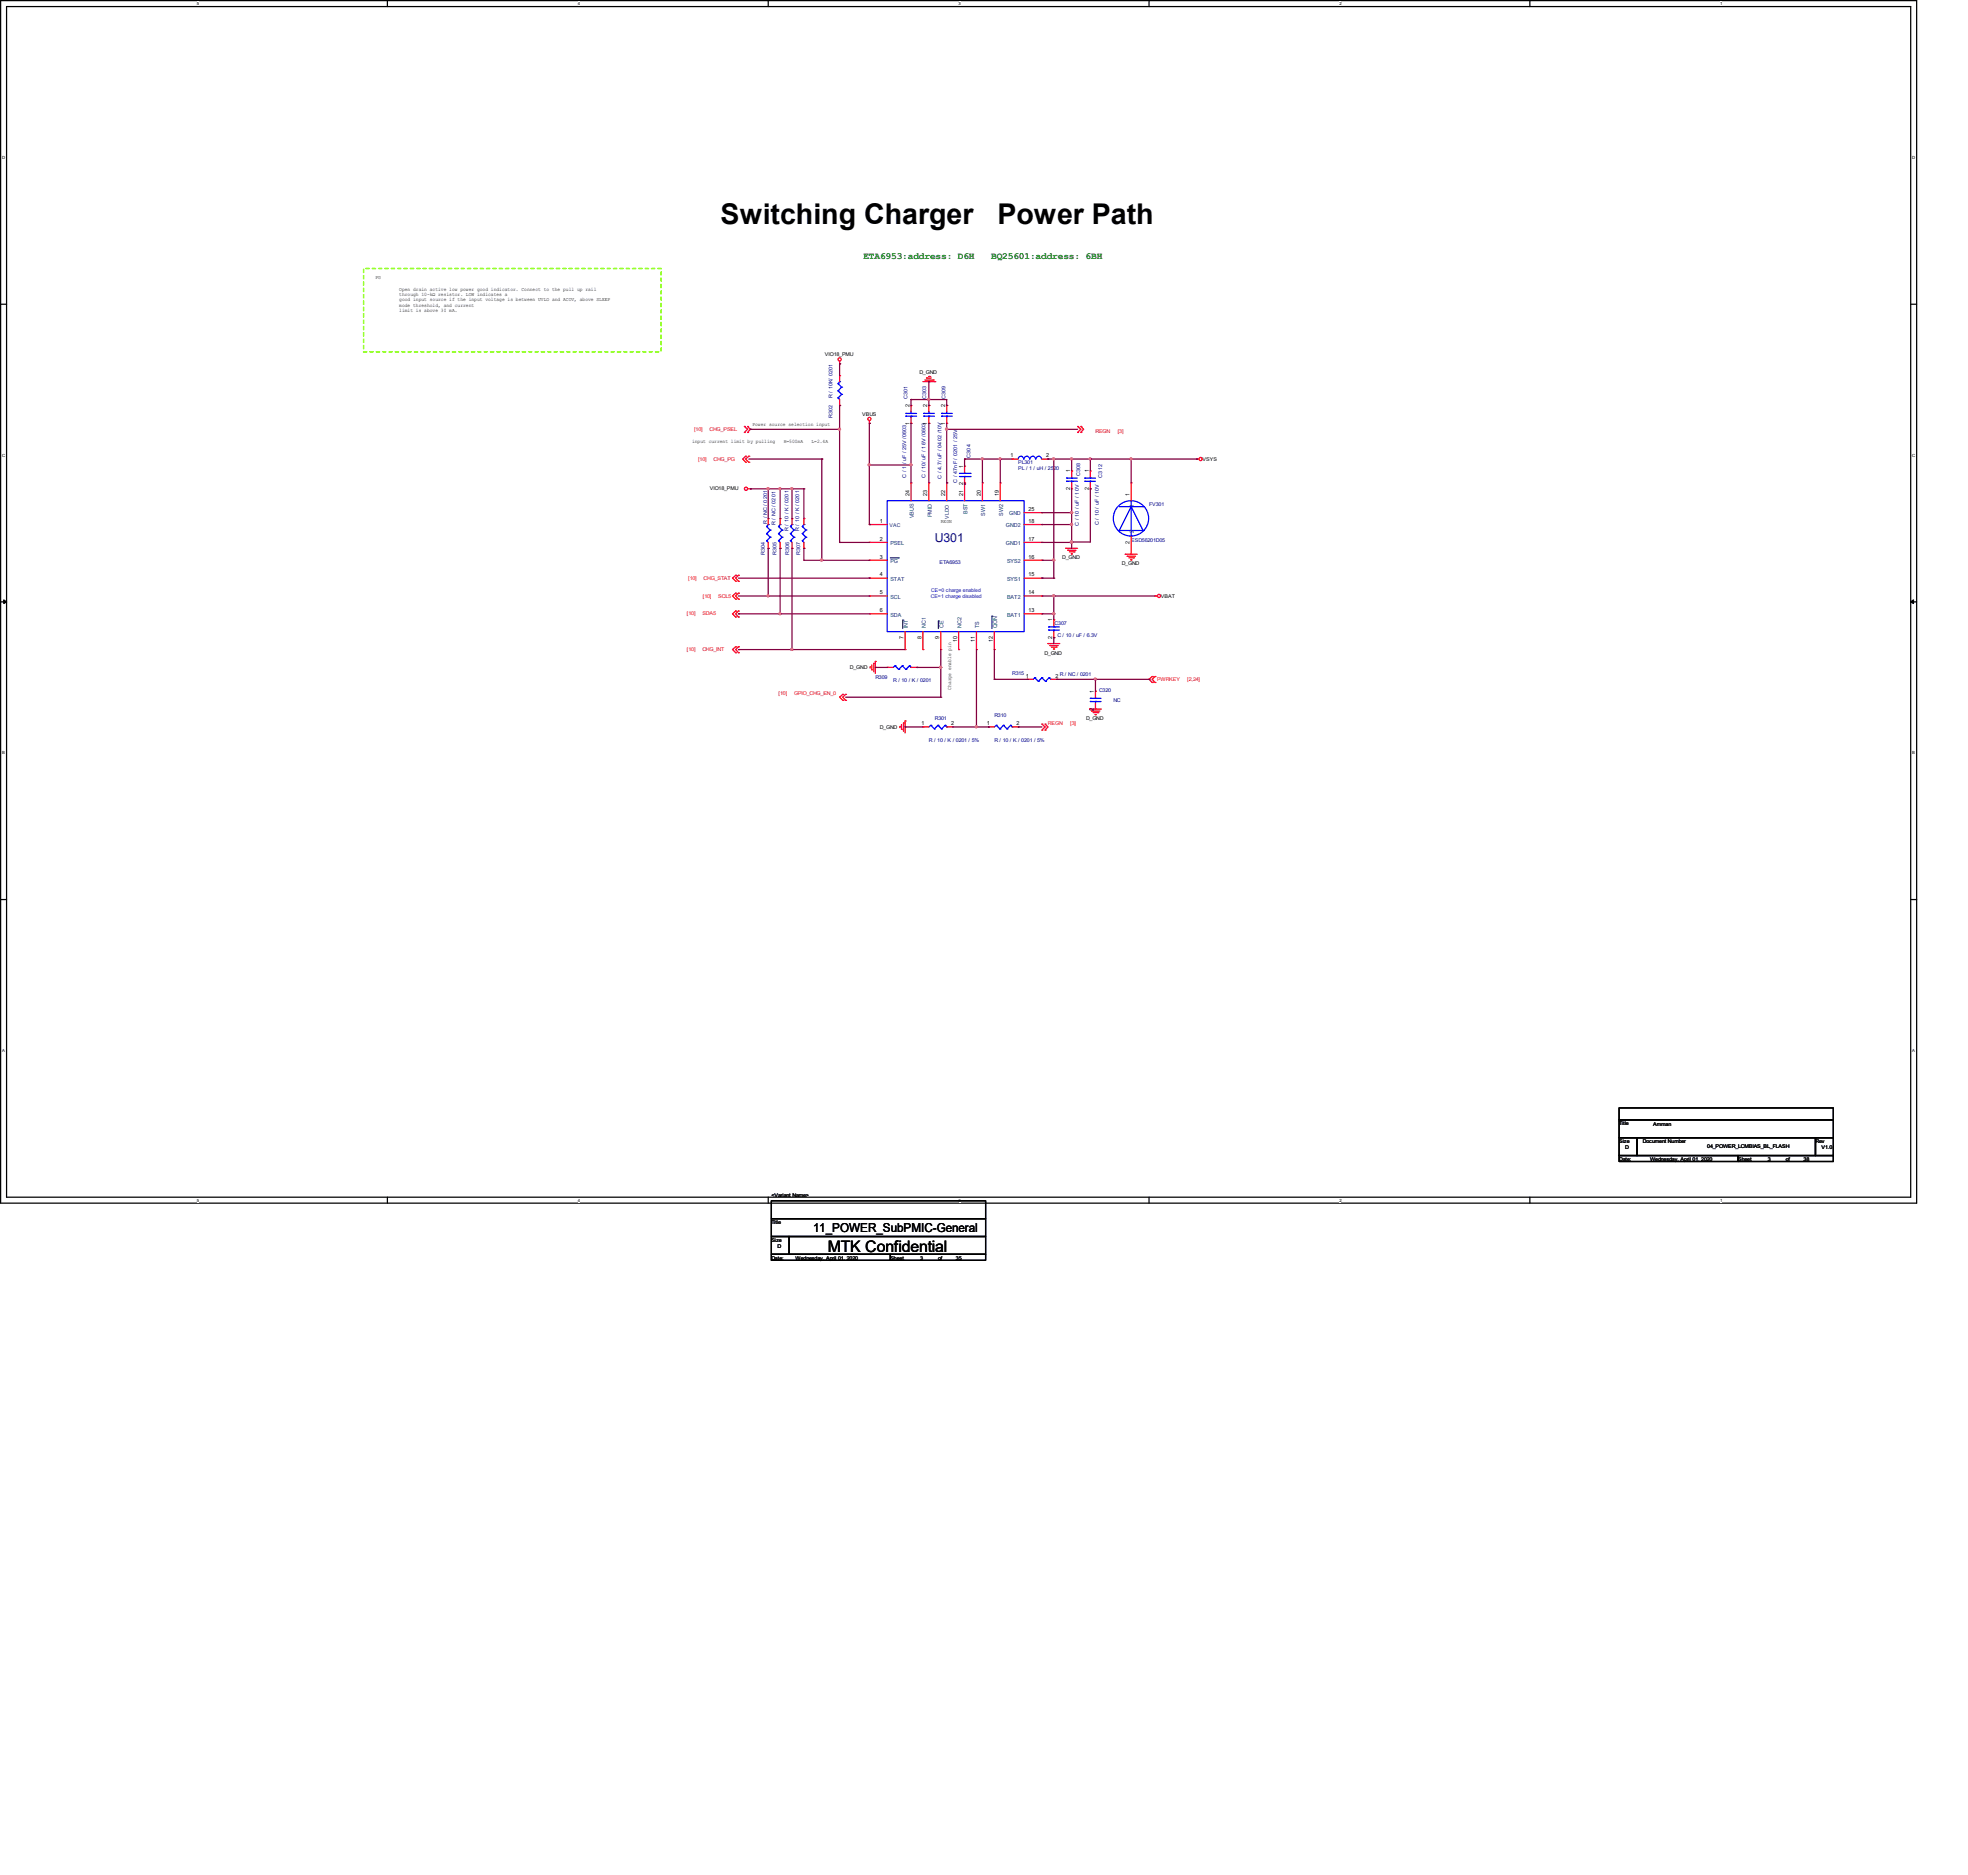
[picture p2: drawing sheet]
<svg xmlns="http://www.w3.org/2000/svg" width="210mm" height="200mm" viewBox="0 0 210 200" stroke-linecap="round" stroke-linejoin="round" font-family="sans-serif">
<defs><g id="words">
<g font-size="3">
<text x="76.9" y="23.9">Switching Charger</text>
<text x="106.4" y="23.9">Power Path</text>
</g>
<text font-size="1.7" x="88.3" y="133.5">MTK Confidential</text>
<text font-size="1.3" fill="#000080" x="99.8" y="57.8">U301</text>
<text font-size="1.3" x="86.8" y="131.4">11_POWER_SubPMIC-General</text>
<g font-size="1" fill="#008000">
<text x="92.1" y="27.6">ETA6953:address: D6H</text>
<text x="105.8" y="27.6">BQ25601:address: 6BH</text>
</g>
<g font-size=".6">
<text x="40.1" y="29.8">PG</text>
<text x="42.6" y="31.1">Open drain active low power good indicator. Connect to the pull up rail</text>
<text x="42.6" y="31.6">through 10-kΩ resistor. LOW indicates a</text>
<text x="42.6" y="32.2">good input source if the input voltage is between UVLO and ACOV, above SLEEP</text>
<text x="42.6" y="32.7">mode threshold, and current</text>
<text x="42.6" y="33.3">limit is above 30 mA.</text>
<text x="88" y="38">VIO18_PMU</text>
<text x="98.1" y="39.9">D_GND</text>
<text x="73.9" y="47.3">input current limit by pulling</text>
<text x="80.3" y="45.4">Power source selection input</text>
<text x="83.6" y="47.3">H=500mA</text>
<text x="86.6" y="47.3">L=2.4A</text>
<text x="92" y="44.4">VBUS</text>
<text x="97.1" y="45.3" transform="rotate(-90 97.1 45.3)">1</text>
<text x="97.1" y="43.4" transform="rotate(-90 97.1 43.4)">2</text>
<text x="99" y="43.4" transform="rotate(-90 99 43.4)">2</text>
<text x="99" y="45.3" transform="rotate(-90 99 45.3)">1</text>
<text x="100.9" y="45.3" transform="rotate(-90 100.9 45.3)">1</text>
<text x="100.9" y="43.4" transform="rotate(-90 100.9 43.4)">2</text>
<text x="75.8" y="52.3">VIO18_PMU</text>
<text x="97.1" y="52.9" transform="rotate(-90 97.1 52.9)">24</text>
<text x="99" y="52.9" transform="rotate(-90 99 52.9)">23</text>
<text x="100.9" y="52.9" transform="rotate(-90 100.9 52.9)">22</text>
<text x="102.8" y="49.9" transform="rotate(-90 102.8 49.9)">1</text>
<text x="102.8" y="52.9" transform="rotate(-90 102.8 52.9)">21</text>
<text x="102.8" y="51.8" transform="rotate(-90 102.8 51.8)">2</text>
<text x="104.7" y="52.9" transform="rotate(-90 104.7 52.9)">20</text>
<text x="106.6" y="52.9" transform="rotate(-90 106.6 52.9)">19</text>
<text x="107.8" y="48.8">1</text>
<text x="111.7" y="48.8">2</text>
<text x="114.2" y="52.3" transform="rotate(-90 114.2 52.3)">2</text>
<text x="114.2" y="50.4" transform="rotate(-90 114.2 50.4)">1</text>
<text x="116.2" y="52.3" transform="rotate(-90 116.2 52.3)">2</text>
<text x="116.2" y="50.4" transform="rotate(-90 116.2 50.4)">1</text>
<text x="120.5" y="52.9" transform="rotate(-90 120.5 52.9)">1</text>
<text x="128.3" y="49.1">VSYS</text>
<text x="93.9" y="55.8">1</text>
<text x="93.9" y="57.7">2</text>
<text x="93.9" y="59.6">3</text>
<text x="100.4" y="55.8">REGN</text>
<text x="109.8" y="59.6">16</text>
<text x="109.8" y="57.7">17</text>
<text x="109.8" y="55.8">18</text>
<text x="109.8" y="54.5">25</text>
<text x="113.4" y="59.7">D_GND</text>
<text x="120.5" y="58" transform="rotate(-90 120.5 58)">2</text>
<text x="93.9" y="61.5">4</text>
<text x="93.9" y="63.4">5</text>
<text x="93.9" y="65.3">6</text>
<text x="109.8" y="65.3">13</text>
<text x="109.8" y="63.4">14</text>
<text x="109.8" y="61.5">15</text>
<text x="119.7" y="60.3">D_GND</text>
<text x="123.9" y="63.7">VBAT</text>
<text x="90.7" y="71.4">D_GND</text>
<text x="96.4" y="68.2" transform="rotate(-90 96.4 68.2)">7</text>
<text x="98.3" y="68.2" transform="rotate(-90 98.3 68.2)">8</text>
<text x="100.2" y="68.2" transform="rotate(-90 100.2 68.2)">9</text>
<text x="102.1" y="68.5" transform="rotate(-90 102.1 68.5)">10</text>
<text x="104" y="68.5" transform="rotate(-90 104 68.5)">11</text>
<text x="105.9" y="68.5" transform="rotate(-90 105.9 68.5)">12</text>
<text x="111.4" y="69.8">D_GND</text>
<text x="112.3" y="68.2" transform="rotate(-90 112.3 68.2)">2</text>
<text x="112.3" y="66.3" transform="rotate(-90 112.3 66.3)">1</text>
<text x="93.9" y="77.7">D_GND</text>
<text x="98.3" y="77.4">1</text>
<text x="101.5" y="77.4">2</text>
<text x="101.5" y="73.6" transform="rotate(-90 101.5 73.6)">Charge enable pin</text>
<text x="105.3" y="77.4">1</text>
<text x="108.5" y="77.4">2</text>
<text x="109.5" y="72.3">1</text>
<text x="112.6" y="72.3">2</text>
<text x="115.9" y="76.8">D_GND</text>
<text x="116.7" y="75.8" transform="rotate(-90 116.7 75.8)">2</text>
<text x="116.7" y="73.9" transform="rotate(-90 116.7 73.9)">1</text>
<text x="172.8" y="120">Title</text>
<text x="172.8" y="121.9">Size</text>
<text x="172.8" y="123.8">Date:</text>
<text x="173.4" y="122.5">D</text>
<text x="175.3" y="121.9">Document Number</text>
<text x="176.1" y="123.8">Wednesday, April 01, 2020</text>
<text x="176.4" y="120.1">Amman</text>
<text x="182.2" y="122.5">04_POWER_LCMBIAS_BL_FLASH</text>
<text x="185.5" y="123.8">Sheet</text>
<text x="188.7" y="123.8">3</text>
<text x="190.6" y="123.8">of</text>
<text x="192.5" y="123.8">38</text>
<text x="193.7" y="121.9">Rev</text>
<text x="194.4" y="122.5">V1.0</text>
<text x="82.3" y="130.5">Title</text>
<text x="82.3" y="127.7">&lt;Variant Name&gt;</text>
<text x="82.3" y="132.5">Size</text>
<text x="82.3" y="134.4">Date:</text>
<text x="83" y="133.1">D</text>
<text x="84.9" y="134.4">Wednesday, April 01, 2020</text>
<text x="95" y="134.4">Sheet</text>
<text x="98.2" y="134.4">3</text>
<text x="100.1" y="134.4">of</text>
<text x="102" y="134.4">35</text>
</g>
<g font-size=".6" fill="#f00">
<text x="74.1" y="46">[10]</text>
<text x="75.7" y="46">CHG_PSEL</text>
<text x="116.9" y="46.2">REGN</text>
<text x="119.3" y="46.2">[3]</text>
<text x="74.5" y="49.1">[10]</text>
<text x="76.1" y="49.1">CHG_PG</text>
<text x="73.3" y="65.6">[10]</text>
<text x="73.4" y="61.8">[10]</text>
<text x="75" y="65.6">SDA5</text>
<text x="75" y="63.7">[10]</text>
<text x="75.1" y="61.8">CHG_STAT</text>
<text x="76.6" y="63.7">SCL5</text>
<text x="73.3" y="69.4">[10]</text>
<text x="75" y="69.4">CHG_INT</text>
<text x="83.1" y="74.2">[10]</text>
<text x="84.7" y="74.2">GPIO_CHG_EN_0</text>
<text x="111.8" y="77.3">REGN</text>
<text x="114.2" y="77.3">[3]</text>
<text x="123.5" y="72.6">PWRKEY</text>
<text x="126.7" y="72.6">[2,24]</text>
</g>
<g font-size=".6" fill="#000080">
<text x="88.8" y="44.6" transform="rotate(-90 88.8 44.6)">R302</text>
<text x="88.8" y="42.5" transform="rotate(-90 88.8 42.5)">R / 10K/ 0201</text>
<text x="96.8" y="42.6" transform="rotate(-90 96.8 42.6)">C301</text>
<text x="98.8" y="42.6" transform="rotate(-90 98.8 42.6)">C303</text>
<text x="100.9" y="42.6" transform="rotate(-90 100.9 42.6)">C309</text>
<text x="96.7" y="51" transform="rotate(-90 96.7 51)">C / 1 / uF / 25V /0603</text>
<text x="98.8" y="51" transform="rotate(-90 98.8 51)">C / 10/ uF / 16V /0603</text>
<text x="100.5" y="51.1" transform="rotate(-90 100.5 51.1)">C / 4.7/ uF / 0402 /10V</text>
<text x="102.1" y="51.5" transform="rotate(-90 102.1 51.5)">C / 47nF / 0201 / 25V</text>
<text x="103.6" y="48.8" transform="rotate(-90 103.6 48.8)">C304</text>
<text x="108.7" y="49.5">PL301</text>
<text x="108.7" y="50.1">PL / 1 / uH / 2520</text>
<text x="115.3" y="50.8" transform="rotate(-90 115.3 50.8)">C308</text>
<text x="117.6" y="50.9" transform="rotate(-90 117.6 50.9)">C312</text>
<text x="122.6" y="54">FV301</text>
<text x="81.6" y="59.2" transform="rotate(-90 81.6 59.2)">R304</text>
<text x="81.9" y="55.9" transform="rotate(-90 81.9 55.9)">R / NC / 0201</text>
<text x="82.7" y="56" transform="rotate(-90 82.7 56)">R / NC / 0201</text>
<text x="82.9" y="59.2" transform="rotate(-90 82.9 59.2)">R305</text>
<text x="84.1" y="56.7" transform="rotate(-90 84.1 56.7)">R / 10 / K / 0201</text>
<text x="84.2" y="59.2" transform="rotate(-90 84.2 59.2)">R306</text>
<text x="85.3" y="56.7" transform="rotate(-90 85.3 56.7)">R / 10 / K / 0201</text>
<text x="85.4" y="59.2" transform="rotate(-90 85.4 59.2)">R307</text>
<text x="115.1" y="56.1" transform="rotate(-90 115.1 56.1)">C / 10 / uF / 10V</text>
<text x="117.3" y="56" transform="rotate(-90 117.3 56)">C / 10 / uF / 10V</text>
<text x="120.7" y="57.8">ESD56201D05</text>
<text x="100.3" y="60.1">ETA6953</text>
<text x="108" y="72">R315</text>
<text x="112.5" y="66.6">C307</text>
<text x="112.8" y="67.9">C / 10 / uF / 6.3V</text>
<text x="93.4" y="72.4">R309</text>
<text x="95.3" y="72.8">R / 10 / K / 0201</text>
<text x="99.8" y="76.8">R301</text>
<text x="106.1" y="76.5">R310</text>
<text x="113.1" y="72.1">R / NC / 0201</text>
<text x="117.3" y="73.9">C320</text>
<text x="118.8" y="74.9">NC</text>
<text x="99.1" y="79.1">R / 10 / K / 0201 / 5%</text>
<text x="106.1" y="79.1">R / 10 / K / 0201 / 5%</text>
</g>
<g font-size=".6" fill="#004080">
<text x="94.9" y="56.2">VAC</text>
<text x="95" y="58.1">PSEL</text>
<text x="97.5" y="55.3" transform="rotate(-90 97.5 55.3)">VBUS</text>
<text x="99.4" y="55.2" transform="rotate(-90 99.4 55.2)">PMID</text>
<text x="101.2" y="55.3" transform="rotate(-90 101.2 55.3)">VLDO</text>
<text x="103.2" y="54.8" transform="rotate(-90 103.2 54.8)">BST</text>
<text x="105.1" y="55" transform="rotate(-90 105.1 55)">SW1</text>
<text x="107" y="55" transform="rotate(-90 107 55)">SW2</text>
<text x="107.3" y="58.1">GND1</text>
<text x="107.3" y="56.2">GND2</text>
<text x="107.7" y="55">GND</text>
<text x="121" y="56.9" transform="rotate(-90 121 56.9)">2</text>
<text x="121" y="54.1" transform="rotate(-90 121 54.1)">1</text>
<text x="95" y="60.1">PG</text>
<text x="95" y="62">STAT</text>
<text x="95" y="63.9">SCL</text>
<text x="95" y="65.8">SDA</text>
<text x="107.5" y="60.1">SYS2</text>
<text x="107.5" y="65.8">BAT1</text>
<text x="107.5" y="63.9">BAT2</text>
<text x="107.5" y="62">SYS1</text>
<text x="96.9" y="67" transform="rotate(-90 96.9 67)">INT</text>
<text x="98.8" y="67" transform="rotate(-90 98.8 67)">NC1</text>
<text x="100.7" y="67" transform="rotate(-90 100.7 67)">CE</text>
<text x="102.6" y="67" transform="rotate(-90 102.6 67)">NC2</text>
<text x="104.5" y="67" transform="rotate(-90 104.5 67)">TS</text>
<text x="106.4" y="67" transform="rotate(-90 106.4 67)">QON</text>
</g>
<g font-size=".6" fill="#00f">
<text x="99.3" y="63.7">CE=1 charge disabled</text>
<text x="99.4" y="63.1">CE=0 charge enabled</text>
</g>
<g font-size=".5">
<text x="21" y=".5">5</text>
<text x="61.7" y=".5">4</text>
<text x="102.3" y=".5">3</text>
<text x="142.9" y=".5">2</text>
<text x="183.6" y=".5">1</text>
<text x=".2" y="17">D</text>
<text x="204.1" y="17">D</text>
<text x=".2" y="48.7">C</text>
<text x="204.1" y="48.7">C</text>
<text x=".2" y="80.5">B</text>
<text x="204.1" y="80.5">B</text>
<text x=".2" y="112.2">A</text>
<text x="204.1" y="112.2">A</text>
<text x="21" y="128.2">5</text>
<text x="61.7" y="128.2">4</text>
<text x="102.3" y="128.2">3</text>
<text x="142.9" y="128.2">2</text>
<text x="183.6" y="128.2">1</text>
</g>
</g></defs>
<path d="M.1 .1h204.4v128.2h-204.4zM.7 .7h203.2v127h-203.2z" fill="none" stroke="#000" stroke-width=".13"/>
<g fill="#fff">
<path d="M21 .2h.2v.5h-.2z"/>
<path d="M21 127.8h.2v.5h-.2z"/>
</g>
<path d="M41.3 .1v.6M41.3 127.7v.6" fill="none" stroke="#000" stroke-width=".13"/>
<g fill="#fff">
<path d="M61.7 .2h.2v.5h-.2z"/>
<path d="M61.7 127.8h.2v.5h-.2z"/>
</g>
<path d="M82 .1v.6M82 127.7v.6" fill="none" stroke="#000" stroke-width=".13"/>
<g fill="#fff">
<path d="M102.3 .2h.2v.5h-.2z"/>
<path d="M102.3 127.8h.2v.5h-.2z"/>
</g>
<path d="M122.6 .1v.6M122.6 127.7v.6" fill="none" stroke="#000" stroke-width=".13"/>
<g fill="#fff">
<path d="M142.9 .2h.3v.5h-.3z"/>
<path d="M142.9 127.8h.3v.5h-.3z"/>
</g>
<path d="M163.3 .1v.6M163.3 127.7v.6" fill="none" stroke="#000" stroke-width=".13"/>
<g fill="#fff">
<path d="M183.6 .2h.2v.5h-.2z"/>
<path d="M183.6 127.8h.2v.5h-.2z"/>
<path d="M.2 16.6h.3v.5h-.3z"/>
<path d="M204.1 16.6h.3v.5h-.3z"/>
<path d="M.2 48.3h.3v.5h-.3z"/>
<path d="M204.1 48.3h.3v.5h-.3z"/>
</g>
<path d="M.1 32.5h.6M203.9 32.5h.6" fill="none" stroke="#000" stroke-width=".13"/>
<g fill="#fff">
<path d="M.2 80.1h.3v.5h-.3z"/>
<path d="M204.1 80.1h.2v.5h-.2z"/>
</g>
<path d="M.1 64.2h.6M203.9 64.2h.6" fill="none" stroke="#000" stroke-width=".13"/>
<path d="M.4 64l.3 .2-.3 .2zM203.9 64.2l.3-.2v.4z" fill="#000" stroke="#000" stroke-width=".13"/>
<g fill="#fff">
<path d="M.2 111.8h.3v.5h-.3z"/>
<path d="M204.1 111.8h.3v.5h-.3z"/>
</g>
<g fill="none" stroke="#000" stroke-width=".13">
<path d="M.1 96h.6M203.9 96h.6M172.8 118.2h22.8v1.2h-22.8zM172.8 119.4h22.8v2h-22.8zM82.3 131.9h1.9v1.9h-1.9zM82.3 128.1h22.9v1.9h-22.9zM82.3 130h22.9v1.9h-22.9zM82.3 133.8h12.7v.6h-12.7zM84.2 131.9h21v1.9h-21zM95 133.8h10.2v.6h-10.2zM172.8 121.4h1.9v1.9h-1.9zM172.8 123.3h12.7v.6h-12.7z"/>
<path d="M174.7 121.4h19v1.9h-19zM185.5 123.3h10.1v.6h-10.1zM193.7 121.4h1.9v1.9h-1.9z"/>
</g>
<path d="M38.8 28.6h31.8v8.9h-31.8z" fill="none" stroke="#80ff00" stroke-width=".17" stroke-dasharray=".3 .3"/>
<g fill="none" stroke="#f00" stroke-width=".13">
<path d="M89.6 38.8h.1M89.6 38.5v.3M79.4 45.5h.1M79.4 46.1h.1M79.4 45.5l.4 .3-.4 .3M79.6 49.3h.1M79.6 48.7h.1M79.6 48.7l-.3 .3 .3 .3M79.8 46.1h.1M79.8 45.5h.1M79.8 45.5l.3 .3-.3 .3M79.8 52.1h.3"/>
<path d="M79.9 49.3h.1M79.9 48.7h.1M79.9 48.7l-.3 .3 .3 .3M80.1 52.1h.1M82 58.5h.1M82 55.3h.1M82 55.3v.7M82 57.9v.6M83.2 58.5h.1M83.2 55.3h.1M83.2 55.3v.7M83.2 57.9v.6"/>
<path d="M84.5 58.5h.1M84.5 55.3h.1M84.5 55.3v.6M84.5 57.9v.6M85.8 58.5h.1M85.8 55.3h.1M85.8 55.3v.6M85.8 57.9v.6M89.6 43.2h.1M89.6 40.1h.1M89.6 40.1v.6M89.6 42.6v.6"/>
<path d="M92.8 59.8h.1M92.8 59.8h1.9M92.8 56h.1M92.8 57.9h.1M92.8 56h1.9M92.8 57.9h1.9M92.8 45.2h.1M92.8 44.9v.3M97.2 43.3h.1M97.2 45.2h.1M97.2 43.3v.6M97.2 44.5v.7"/>
<path d="M97.2 51.5h.1M97.2 51.5v1.9M98.5 40.7h1.3M98.7 40.5h.9M98.9 40.3h.1M98.9 40.3h.5M99.1 40.2h.1M99.1 51.5h.1M99.1 51.5v1.9M99.1 45.2h.1M99.1 44.5v.7M99.1 43.2h.1"/>
<path d="M99.1 43.2v.7M99.2 40.2h.1M99.6 40.5h.1M99.8 40.7h.1M101 51.5h.1M101 51.5v1.9M101 43.2h.1M101 45.2h.1M101 43.2v.7M101 44.5v.7M102.9 49.7h.1M102.9 49.7v.7"/>
<path d="M102.9 51.6h.1M102.9 51v2.4M102.9 51.5h.1M104.8 51.5h.1M104.8 51.5v1.9M106.7 51.5h.1M106.7 51.5v1.9M108 49h.1M108 49h.6M109.3 54.7h1.9M109.3 56h1.9M109.3 57.9h1.9"/>
<path d="M109.3 59.8h1.9M111.2 54.7h.1M111.2 59.8h.1M111.2 57.9h.1M111.2 56h.1M111.2 49h.6M111.8 49h.1M113.7 58.5h.1M113.7 58.5h1.3M113.9 58.7h.1M113.9 58.7h.9M114.1 58.9h.5"/>
<path d="M114.3 59.1h.1M114.3 59.1h.2M114.4 52.1h.1M114.4 50.2h.1M114.4 50.2v.7M114.4 51.5v.6M114.6 58.9h.1M115 45.5h.1M115 46.1h.1M115 45.5l.3 .3-.3 .3M115.3 45.5h.1M115.3 46.1h.1"/>
<path d="M115.3 45.5l.3 .3-.3 .3M116.4 52.1h.1M116.4 50.2h.1M116.4 50.2v.7M116.4 51.5v.6M120.1 59.1h.1M120.1 59.1h1.3M120.3 59.3h.1M120.3 59.3h.9M120.5 59.5h.5M120.7 59.7h.1M120.7 51.5h.1"/>
<path d="M120.7 59.1h.1M120.7 51.5v1.9M120.7 57.2v1.9M121 59.5h.1M127.7 49h.1M127.7 49h.3M78.5 69.6h.1M78.5 69h.1M78.5 69l-.3 .3 .3 .3M78.5 62h.1M78.5 61.4h.1M78.5 63.9h.1"/>
<path d="M78.5 63.3h.1M78.5 65.8h.1M78.5 65.2h.1M78.5 61.4l-.3 .3 .3 .3M78.5 63.3l-.3 .3 .3 .3M78.5 65.2l-.3 .3 .3 .3M78.8 69.6h.1M78.8 69h.1M78.8 69l-.3 .3 .3 .3M78.8 62h.1M78.8 61.4h.1M78.8 63.9h.1"/>
<path d="M78.8 63.3h.1M78.8 65.8h.1M78.8 65.2h.1M78.8 61.4l-.3 .3 .3 .3M78.8 63.3l-.3 .3 .3 .3M78.8 65.2l-.3 .3 .3 .3M89.9 74.1h.1M89.9 74.7h.1M89.9 74.1l-.3 .3 .3 .3M90.2 74.1h.1M90.2 74.7h.1M90.2 74.1l-.3 .3 .3 .3"/>
<path d="M92.8 61.7h.1M92.8 63.6h.1M92.8 65.5h.1M92.8 63.6h1.9M92.8 61.7h1.9M92.8 65.5h1.9M92.9 71.1h.1M92.9 71.1v.2M93 71.4h.1M93 70.9v.5M93.2 70.8h.1M93.2 70.8v.9"/>
<path d="M93.4 70.6h.1M93.4 70.6v1.2M94.7 71.2h.1M94.7 71.2h.6M96 77.5h.1M96 77.5v.1M96.2 77.8h.1M96.2 77.3v.5M96.4 77.1h.1M96.4 77.1v.9M96.6 69.3h.1M96.6 67.4v1.9"/>
<path d="M96.6 76.9h.1M96.6 76.9v1.3M97.2 71.2h.7M97.9 71.2h.1M98.5 69.3h.1M98.5 67.4v1.9M98.5 77.5h.1M98.5 77.5h.6M100.4 69.3h.1M100.4 67.4v1.9M101 77.5h.7M101.7 77.5h.1"/>
<path d="M102.3 69.3h.1M102.3 67.4v1.9M104.2 69.3h.1M104.2 67.4v1.9M105.5 77.5h.1M105.5 77.5h.6M106.1 69.3h.1M106.1 67.4v1.9M108 77.5h.6M108.6 77.5h.1M109.3 63.6h1.9M109.3 61.7h1.9"/>
<path d="M109.3 65.5h1.9M109.6 72.5h.1M109.6 72.5h.7M111.2 65.5h.1M111.2 63.6h.1M111.2 61.7h.1M111.2 77.2h.1M111.2 77.9h.1M111.2 77.2l.3 .3-.3 .4M111.5 77.2h.1M111.5 77.9h.1M111.5 77.2l.3 .3-.3 .4"/>
<path d="M111.8 68.6h.1M111.8 68.6h1.3M112 68.9h.1M112 68.9h.9M112.2 72.5h.6M112.2 69h.5M112.4 69.2h.1M112.5 68h.1M112.5 66.1h.1M112.5 66.1v.6M112.5 67.4v.6M112.7 69h.1"/>
<path d="M112.8 72.5h.1M116.3 75.6h.1M116.3 75.6h1.2M116.5 75.8h.1M116.5 75.8h.9M116.7 76h.5M116.9 76.2h.1M116.9 75.6h.1M116.9 73.7h.1M116.9 73.7v.7M116.9 75v.6M117.2 76h.1"/>
<path d="M123 72.8h.1M123 72.2h.1M123 72.2l-.4 .3 .4 .3M123.3 72.2h.1M123.3 72.8h.1M123.3 72.2l-.3 .3 .3 .3M123.3 63.6h.1M123.3 63.6h.2"/>
<circle cx="89.6" cy="38.3" r=".17"/>
<circle cx="79.6" cy="52.1" r=".17"/>
<circle cx="92.8" cy="44.7" r=".17"/>
<circle cx="128.1" cy="49" r=".17"/>
<circle cx="123.7" cy="63.6" r=".17"/>
</g>
<g fill="none" stroke="#00f" stroke-width=".13">
<path d="M81.8 57.7h.1M81.8 56.9h.1M81.8 56.2h.1M81.8 57.7l.2 .2M81.8 56.9l.4 .4M81.8 56.2l.4 .3M82 56h.1M82 56l-.2 .2M82.2 57.3h.1M82.2 56.5h.1M82.2 57.3l-.4 .4M82.2 56.5l-.4 .4"/>
<path d="M83.1 57.7h.1M83.1 56.9h.1M83.1 56.2h.1M83.1 57.7l.1 .2M83.1 56.9l.4 .4M83.1 56.2l.4 .3M83.2 56h.1M83.2 56l-.1 .2M83.5 57.3h.1M83.5 56.5h.1M83.5 57.3l-.4 .4M83.5 56.5l-.4 .4"/>
<path d="M84.4 57.7h.1M84.4 56.9h.1M84.4 56.2h.1M84.4 57.7l.1 .2M84.4 56.9l.3 .4M84.4 56.2l.3 .3M84.5 55.9h.1M84.5 55.9l-.1 .3M84.7 57.3h.1M84.7 56.5h.1M84.7 57.3l-.3 .4M84.7 56.5l-.3 .4"/>
<path d="M85.6 57.7h.1M85.6 56.9h.1M85.6 56.2h.1M85.6 57.7l.2 .2M85.6 56.9l.4 .4M85.6 56.2l.4 .3M85.8 55.9h.1M85.8 55.9l-.2 .3M86 57.3h.1M86 56.5h.1M86 57.3l-.4 .4M86 56.5l-.4 .4"/>
<path d="M89.4 42.4h.1M89.4 41.7h.1M89.4 40.9h.1M89.4 42.4l.2 .2M89.4 41.7l.4 .4M89.4 40.9l.4 .4M89.6 40.7h.1M89.6 40.7l-.2 .2M89.8 42.1h.1M89.8 41.3h.1M89.8 42.1l-.4 .3M89.8 41.3l-.4 .4"/>
<path d="M94.7 53.4h14.6v14h-14.6zM96.7 44.1h.1M96.7 44.4h.1M96.7 44.1h1.1M96.7 44.4h1.1M97.2 44.4h.1M97.2 44.1h.1M97.2 43.9v.2M97.2 44.4v.1M98.6 44.1h.1M98.6 44.4h.1M98.6 44.1h1.1"/>
<path d="M98.6 44.4h1.1M99.1 44.4h.1M99.1 44.1h.1M99.1 43.9v.2M99.1 44.4v.1M100.5 44.1h.1M100.5 44.4h.1M100.5 44.1h1.1M100.5 44.4h1.1M101 44.4h.1M101 44.1h.1M101 43.9v.2"/>
<path d="M101 44.4v.1M102.4 50.8h1.1M102.4 50.5h1.1M102.9 50.5h.1M102.9 50.8h.1M102.9 50.4v.1M102.9 50.8v.2M103.5 50.8h.1M103.5 50.5h.1M108.6 49a.3 .3 0 0 1 .3-.3 .3 .3 0 0 1 .3 .3M109.3 49a.3 .3 0 0 1 .3-.3 .3 .3 0 0 1 .3 .3M109.9 49a.3 .3 0 0 1 .3-.3 .3 .3 0 0 1 .3 .3"/>
<path d="M110.6 49a.3 .3 0 0 1 .3-.3 .3 .3 0 0 1 .2 .3M113.8 51.3h.1M113.8 51h.1M113.8 51.3h1.2M113.8 51h1.2M114.4 51h.1M114.4 51.3h.1M114.4 50.9v.1M114.4 51.3v.2M115.8 51.3h.1M115.8 51h.1M115.8 51.3h1.1"/>
<path d="M115.8 51h1.1M116.4 51h.1M116.4 51.3h.1M116.4 50.9v.1M116.4 51.3v.2M119.4 56.6h.1M119.4 54h2.6M119.4 56.6l1.3-2.6 1.3 2.6M119.4 56.6h2.6M120.7 57.2h.1M120.7 53.4v3.8M122 54h.1"/>
<path d="M122 56.6h.1M95.5 71h.1M95.5 71l-.2 .2M95.5 71l.4 .4M95.9 71.4h.1M96.3 71h.1M96.3 71l-.4 .4M96.3 71l.4 .4M96.7 71.4h.1M97.1 71h.1M97.1 71l-.4 .4M97.1 71l.1 .2"/>
<path d="M97.2 71.2h.1M99.3 77.4h.1M99.3 77.4l-.2 .1M99.3 77.4l.4 .4M99.7 77.8h.1M100.1 77.4h.1M100.1 77.4l-.4 .4M100.1 77.4l.4 .4M100.5 77.8h.1M100.9 77.4h.1M100.9 77.4l-.4 .4M100.9 77.4l.1 .1"/>
<path d="M101 77.5h.1M106.3 77.4h.1M106.3 77.4l-.2 .1M106.3 77.4l.4 .4M106.7 77.8h.1M107.1 77.4h.1M107.1 77.4l-.4 .4M107.1 77.4l.4 .4M107.5 77.8h.1M107.8 77.4h.1M107.8 77.4l-.3 .4M107.8 77.4l.2 .1"/>
<path d="M108 77.5h.1M110.4 72.3h.1M110.4 72.3l-.1 .2M110.4 72.3l.4 .4M110.8 72.7h.1M111.2 72.3h.1M111.2 72.3l-.4 .4M111.2 72.3l.4 .4M111.6 72.7h.1M111.9 67.2h.1M111.9 66.9h.1M111.9 67.2h1.2"/>
<path d="M111.9 66.9h1.2M112 72.3h.1M112 72.3l-.4 .4M112 72.3l.2 .2M112.2 72.5h.1M112.5 66.9h.1M112.5 67.2h.1M112.5 66.7v.2M112.5 67.2v.2M116.4 74.8h.1M116.4 74.5h.1M116.4 74.8h1.1"/>
<path d="M116.4 74.5h1.1M116.9 74.5h.1M116.9 74.8h.1M116.9 74.4v.1M116.9 74.8v.2"/>
<circle cx="120.7" cy="55.3" r="1.88"/>
</g>
<path d="M95 59.5h.9M95.9 59.5h.1M96.3 66.2h.1M96.3 66.2v.8M100.1 66.2h.1M100.1 66.2v.8M105.9 65.7h.1M105.9 65.7v1.3" fill="none" stroke="#004080" stroke-width=".13"/>
<g fill="none" stroke="#800040" stroke-width=".13">
<path d="M89.6 38.8h.1M89.6 38.8v1.3M79.9 49h7.8M80.1 52.1h.1M80.1 45.8h.1M80.1 45.8h9.5M80.1 52.1h5.7M82 52.1h.1M82 58.5h.1M82 52.1v3.2M82 58.5v5.1M83.2 52.1h.1"/>
<path d="M83.2 58.5h.1M83.2 52.1v3.2M83.2 58.5v7M84.5 52.1h.1M84.5 58.5h.1M84.5 52.1v3.2M84.5 58.5v10.8M85.8 52.1h.1M85.8 58.5h.1M85.8 52.1v3.2M85.8 58.5v1.3h7M87.7 49h.1"/>
<path d="M87.7 59.8h.1M87.7 49v10.8M89.6 57.9h.1M89.6 45.8h.1M89.6 43.3h.1M89.6 57.9h3.2M89.6 43.3v14.6M92.8 45.2h.1M92.8 56h.1M92.8 45.2v10.8M92.8 49.6h4.4M97.2 49.6h.1"/>
<path d="M97.2 45.2h.1M97.2 42.6h.1M97.2 42.6h3.8v.7M97.2 42.6v.7M97.2 45.2v6.3M99.1 40.7h.1M99.1 40.7v2.6M99.1 42.6h.1M99.1 43.3h.1M99.1 45.2h.1M99.1 45.2v6.3M101 43.3h.1"/>
<path d="M101 45.8h.1M101 51.5h.1M101 45.2v6.3M101 45.8h14M102.9 49h.1M102.9 51.6h.1M102.9 49h5.1M102.9 49v.7M102.9 51.5v.1M104.8 49h.1M104.8 49v2.5M106.7 49h.1"/>
<path d="M106.7 49v2.5M111.2 54.7h3.2M111.2 56h3.2M111.2 57.9h3.2M111.2 59.8h1.3M111.8 49h.1M111.8 49h15.9M112.5 49h.1M112.5 59.8h.1M112.5 49v12.7M114.4 49h.1M114.4 54.7h.1"/>
<path d="M114.4 56h.1M114.4 57.8h.1M114.4 57.9h.1M114.4 49v1.2M114.4 52.1v6.4M116.4 49h.1M116.4 52.1h.1M116.4 49v1.2M116.4 52.1v5.7h-2M120.7 49h.1M120.7 49v2.5M127.7 49h.1"/>
<path d="M78.8 65.5h.1M78.8 69.3h.1M78.8 61.7h14M78.8 63.6h14M78.8 65.5h14M78.8 69.3h17.8M82 63.6h.1M83.2 65.5h.1M84.5 69.3h.1M90.2 74.4h10.2M92.8 61.7h.1M93.4 71.2h.1"/>
<path d="M93.4 71.2h1.3M96.6 77.5h.1M96.6 77.5h1.9M97.9 71.2h.1M97.9 71.2h2.5M100.4 71.2h.1M100.4 74.4h.1M100.4 69.3v5.1M101.7 77.5h3.8M104.2 77.5h.1M104.2 69.3v8.2M105.5 77.5h.1"/>
<path d="M106.1 72.5h.1M106.1 69.3v3.2M106.1 72.5h3.5M108.6 77.5h.1M108.6 77.5h2.6M109.6 72.5h.1M111.2 61.7h.1M111.2 61.7h1.3M111.2 63.6h12.1M111.2 65.5h1.3M112.5 61.7h.1M112.5 63.6h.1"/>
<path d="M112.5 65.5h.1M112.5 68h.1M112.5 63.6v2.5M112.5 68v.7M112.8 72.5h.1M112.8 72.5h9.8M116.9 72.5h.1M116.9 72.5v1.2M122.6 72.5h.1"/>
</g>
<g fill="#f0f" stroke="#f0f" stroke-width=".13">
<circle cx="99.1" cy="42.6" r=".11"/>
<circle cx="92.8" cy="49.6" r=".11"/>
<circle cx="101" cy="45.8" r=".11"/>
<circle cx="104.8" cy="48.9" r=".11"/>
<circle cx="106.7" cy="48.9" r=".11"/>
<circle cx="112.4" cy="59.7" r=".11"/>
<circle cx="112.4" cy="48.9" r=".11"/>
<circle cx="114.3" cy="48.9" r=".11"/>
<circle cx="116.3" cy="48.9" r=".11"/>
<circle cx="82" cy="52.1" r=".11"/>
<circle cx="83.2" cy="52.1" r=".11"/>
<circle cx="84.5" cy="52.1" r=".11"/>
<circle cx="114.3" cy="54.7" r=".11"/>
<circle cx="114.3" cy="55.9" r=".11"/>
<circle cx="114.3" cy="57.8" r=".11"/>
<circle cx="83.2" cy="65.5" r=".11"/>
<circle cx="84.5" cy="69.3" r=".11"/>
<circle cx="82" cy="63.6" r=".11"/>
<circle cx="112.4" cy="65.5" r=".11"/>
<circle cx="112.4" cy="63.6" r=".11"/>
<circle cx="100.4" cy="71.2" r=".11"/>
<circle cx="104.2" cy="77.5" r=".11"/>
<circle cx="97.2" cy="49.6" r=".11"/>
<circle cx="89.6" cy="45.8" r=".11"/>
<circle cx="87.7" cy="59.7" r=".11"/>
<circle cx="116.9" cy="72.4" r=".11"/>
<circle cx="120.7" cy="48.9" r=".11"/>
</g>
<use href="#words"/>
</svg>
